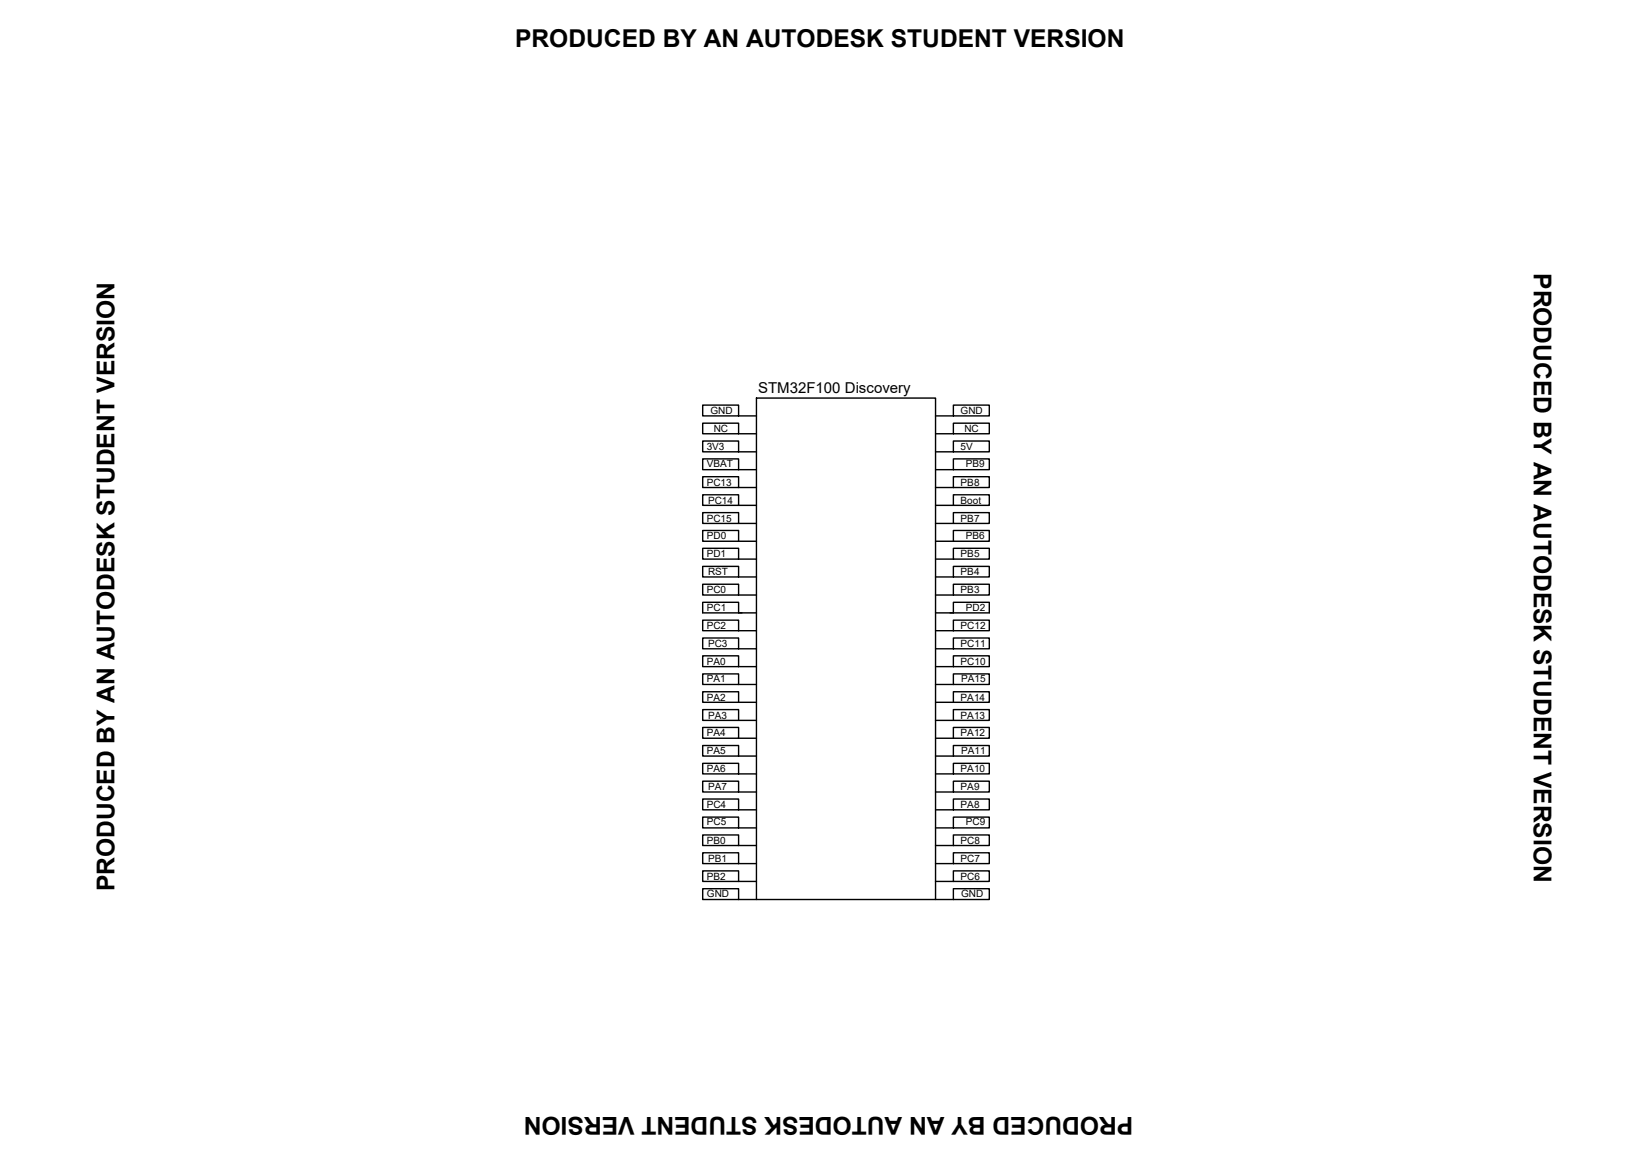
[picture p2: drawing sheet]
<svg xmlns="http://www.w3.org/2000/svg" width="297mm" height="210mm" viewBox="0 0 297 210" stroke-linecap="round" stroke-linejoin="round" font-family="sans-serif">
<defs><g id="words">
<g font-size="4.4">
<text x="92.9" y="8.5">PRODUCED BY AN AUTODESK STUDENT VERSION</text>
<text x="276.6" y="49.3" transform="rotate(90 276.6 49.3)">PRODUCED BY AN AUTODESK STUDENT VERSION</text>
<text x="20.6" y="160.7" transform="rotate(-90 20.6 160.7)">PRODUCED BY AN AUTODESK STUDENT VERSION</text>
<text x="204.4" y="201.5" transform="rotate(180 204.4 201.5)">PRODUCED BY AN AUTODESK STUDENT VERSION</text>
</g>
<text font-size="2.7" x="136.7" y="70.9">STM32F100 Discovery</text>
<g font-size="1.8">
<text x="128.1" y="74.6">GND</text>
<text x="128.7" y="77.8">NC</text>
<text x="173.3" y="74.7">GND</text>
<text x="173.9" y="77.8">NC</text>
<text x="127.5" y="81.1">3V3</text>
<text x="173.3" y="81.1">5V</text>
<text x="127.5" y="87.6">PC13</text>
<text x="127.5" y="84.3">VBAT</text>
<text x="173.3" y="87.6">PB8</text>
<text x="174.2" y="84.3">PB9</text>
<text x="127.5" y="94.1">PC15</text>
<text x="127.7" y="90.8">PC14</text>
<text x="173.3" y="90.8">Boot</text>
<text x="173.3" y="94.1">PB7</text>
<text x="127.5" y="100.5">PD1</text>
<text x="127.5" y="97.2">PD0</text>
<text x="173.3" y="100.5">PB5</text>
<text x="174.2" y="97.2">PB6</text>
<text x="127.5" y="107">PC0</text>
<text x="127.7" y="103.7">RST</text>
<text x="173.3" y="103.7">PB4</text>
<text x="173.3" y="107">PB3</text>
<text x="127.5" y="113.4">PC2</text>
<text x="127.5" y="110.1">PC1</text>
<text x="173.3" y="113.4">PC12</text>
<text x="174.2" y="110.1">PD2</text>
<text x="127.5" y="119.9">PA0</text>
<text x="127.7" y="116.7">PC3</text>
<text x="173.3" y="116.7">PC11</text>
<text x="173.3" y="119.9">PC10</text>
<text x="127.5" y="123">PA1</text>
<text x="173.3" y="123">PA15</text>
<text x="127.5" y="126.4">PA2</text>
<text x="127.7" y="129.6">PA3</text>
<text x="173.3" y="126.4">PA14</text>
<text x="173.3" y="129.6">PA13</text>
<text x="127.5" y="132.8">PA4</text>
<text x="127.5" y="135.9">PA5</text>
<text x="173.3" y="132.8">PA12</text>
<text x="173.3" y="135.9">PA11</text>
<text x="127.5" y="139.3">PA6</text>
<text x="127.7" y="142.5">PA7</text>
<text x="173.3" y="139.3">PA10</text>
<text x="173.3" y="142.5">PA9</text>
<text x="127.5" y="145.7">PC4</text>
<text x="127.5" y="148.8">PC5</text>
<text x="173.3" y="145.7">PA8</text>
<text x="174.2" y="148.8">PC9</text>
<text x="127.5" y="152.2">PB0</text>
<text x="127.7" y="155.4">PB1</text>
<text x="173.3" y="152.2">PC8</text>
<text x="173.3" y="155.4">PC7</text>
<text x="127.5" y="158.6">PB2</text>
<text x="127.5" y="161.7">GND</text>
<text x="173.3" y="158.6">PC6</text>
<text x="173.3" y="161.8">GND</text>
</g>
</g></defs>
<!-- layer: 0 -->
<g fill="none" stroke="#000" stroke-width=".25">
<path d="M126.7 73.1h6.5v1.9h-6.5zM126.7 76.3h6.5v1.9h-6.5zM126.7 79.5h6.5v2h-6.5zM133.2 75h3.2M133.2 78.2h3.2M136.4 71.8h32.3v90.4h-32.3zM168.7 75h3.2M168.7 78.2h3.2M171.9 73.1h6.5v1.9h-6.5zM171.9 76.3h6.5v1.9h-6.5zM171.9 79.5h6.5v2h-6.5zM126.7 82.7h6.5v2h-6.5z"/>
<path d="M126.7 86h6.5v1.9h-6.5zM126.7 89.2h6.5v1.9h-6.5zM126.7 92.4h6.5v2h-6.5zM126.7 95.7h6.5v1.9h-6.5zM126.7 98.9h6.5v1.9h-6.5zM133.2 81.5h3.2M133.2 94.4h3.2M133.2 84.7h3.2M133.2 87.9h3.2M133.2 91.1h3.2M133.2 97.6h3.2M168.7 81.5h3.2"/>
<path d="M168.7 94.4h3.2M168.7 84.7h3.2M168.7 87.9h3.2M168.7 91.1h3.2M168.7 97.6h3.2M171.9 82.7h6.5v2h-6.5zM171.9 86h6.5v1.9h-6.5zM171.9 89.2h6.5v1.9h-6.5zM171.9 92.4h6.5v2h-6.5zM171.9 95.7h6.5v1.9h-6.5zM171.9 98.9h6.5v1.9h-6.5zM126.7 102.1h6.5v1.9h-6.5z"/>
<path d="M126.7 105.4h6.5v1.9h-6.5zM126.7 111.8h6.5v1.9h-6.5zM126.7 115h6.5v2h-6.5zM126.7 118.3h6.5v1.9h-6.5zM133.2 110.5v-1.9h-6.5v1.9h9.7M133.2 107.3h3.2M133.2 100.8h3.2M133.2 104h3.2M133.2 113.7h3.2M133.2 117h3.2M168.7 110.5h9.7v-1.9h-6.5v1.9M168.7 107.3h3.2"/>
<path d="M168.7 100.8h3.2M168.7 104h3.2M168.7 113.7h3.2M168.7 117h3.2M171.9 102.1h6.5v1.9h-6.5zM171.9 105.4h6.5v1.9h-6.5zM171.9 111.8h6.5v1.9h-6.5zM171.9 115h6.5v2h-6.5zM171.9 118.3h6.5v1.9h-6.5zM126.7 121.5h6.5v1.9h-6.5zM126.7 124.7h6.5v1.9h-6.5zM126.7 128h6.5v1.9h-6.5z"/>
<path d="M126.7 131.2h6.5v1.9h-6.5zM126.7 134.4h6.5v1.9h-6.5zM126.7 137.7h6.5v1.9h-6.5zM133.2 120.2h3.2M133.2 133.1h3.2M133.2 123.4h3.2M133.2 126.6h3.2M133.2 129.9h3.2M133.2 136.3h3.2M133.2 139.6h3.2M168.7 120.2h3.2M168.7 133.1h3.2"/>
<path d="M168.7 123.4h3.2M168.7 126.6h3.2M168.7 129.9h3.2M168.7 136.3h3.2M168.7 139.6h3.2M171.9 121.5h6.5v1.9h-6.5zM171.9 124.7h6.5v1.9h-6.5zM171.9 128h6.5v1.9h-6.5zM171.9 131.2h6.5v1.9h-6.5zM171.9 134.4h6.5v1.9h-6.5zM171.9 137.7h6.5v1.9h-6.5zM126.7 140.9h6.5v1.9h-6.5z"/>
<path d="M126.7 144.1h6.5v1.9h-6.5zM126.7 147.3h6.5v2h-6.5zM126.7 150.6h6.5v1.9h-6.5zM126.7 153.8h6.5v1.9h-6.5zM126.7 157h6.5v1.9h-6.5zM133.2 146h3.2M133.2 158.9h3.2M133.2 142.8h3.2M133.2 149.3h3.2M133.2 152.5h3.2M133.2 155.7h3.2M168.7 146h3.2"/>
<path d="M168.7 158.9h3.2M168.7 142.8h3.2M168.7 149.3h3.2M168.7 152.5h3.2M168.7 155.7h3.2M171.9 140.9h6.5v1.9h-6.5zM171.9 144.1h6.5v1.9h-6.5zM171.9 147.3h6.5v2h-6.5zM171.9 150.6h6.5v1.9h-6.5zM171.9 153.8h6.5v1.9h-6.5zM171.9 157h6.5v1.9h-6.5zM126.7 160.3h6.5v1.9h-6.5z"/>
<path d="M133.2 162.2h3.2M168.7 162.2h3.2M171.9 160.3h6.5v1.9h-6.5z"/>
</g>
<use href="#words"/>
</svg>
